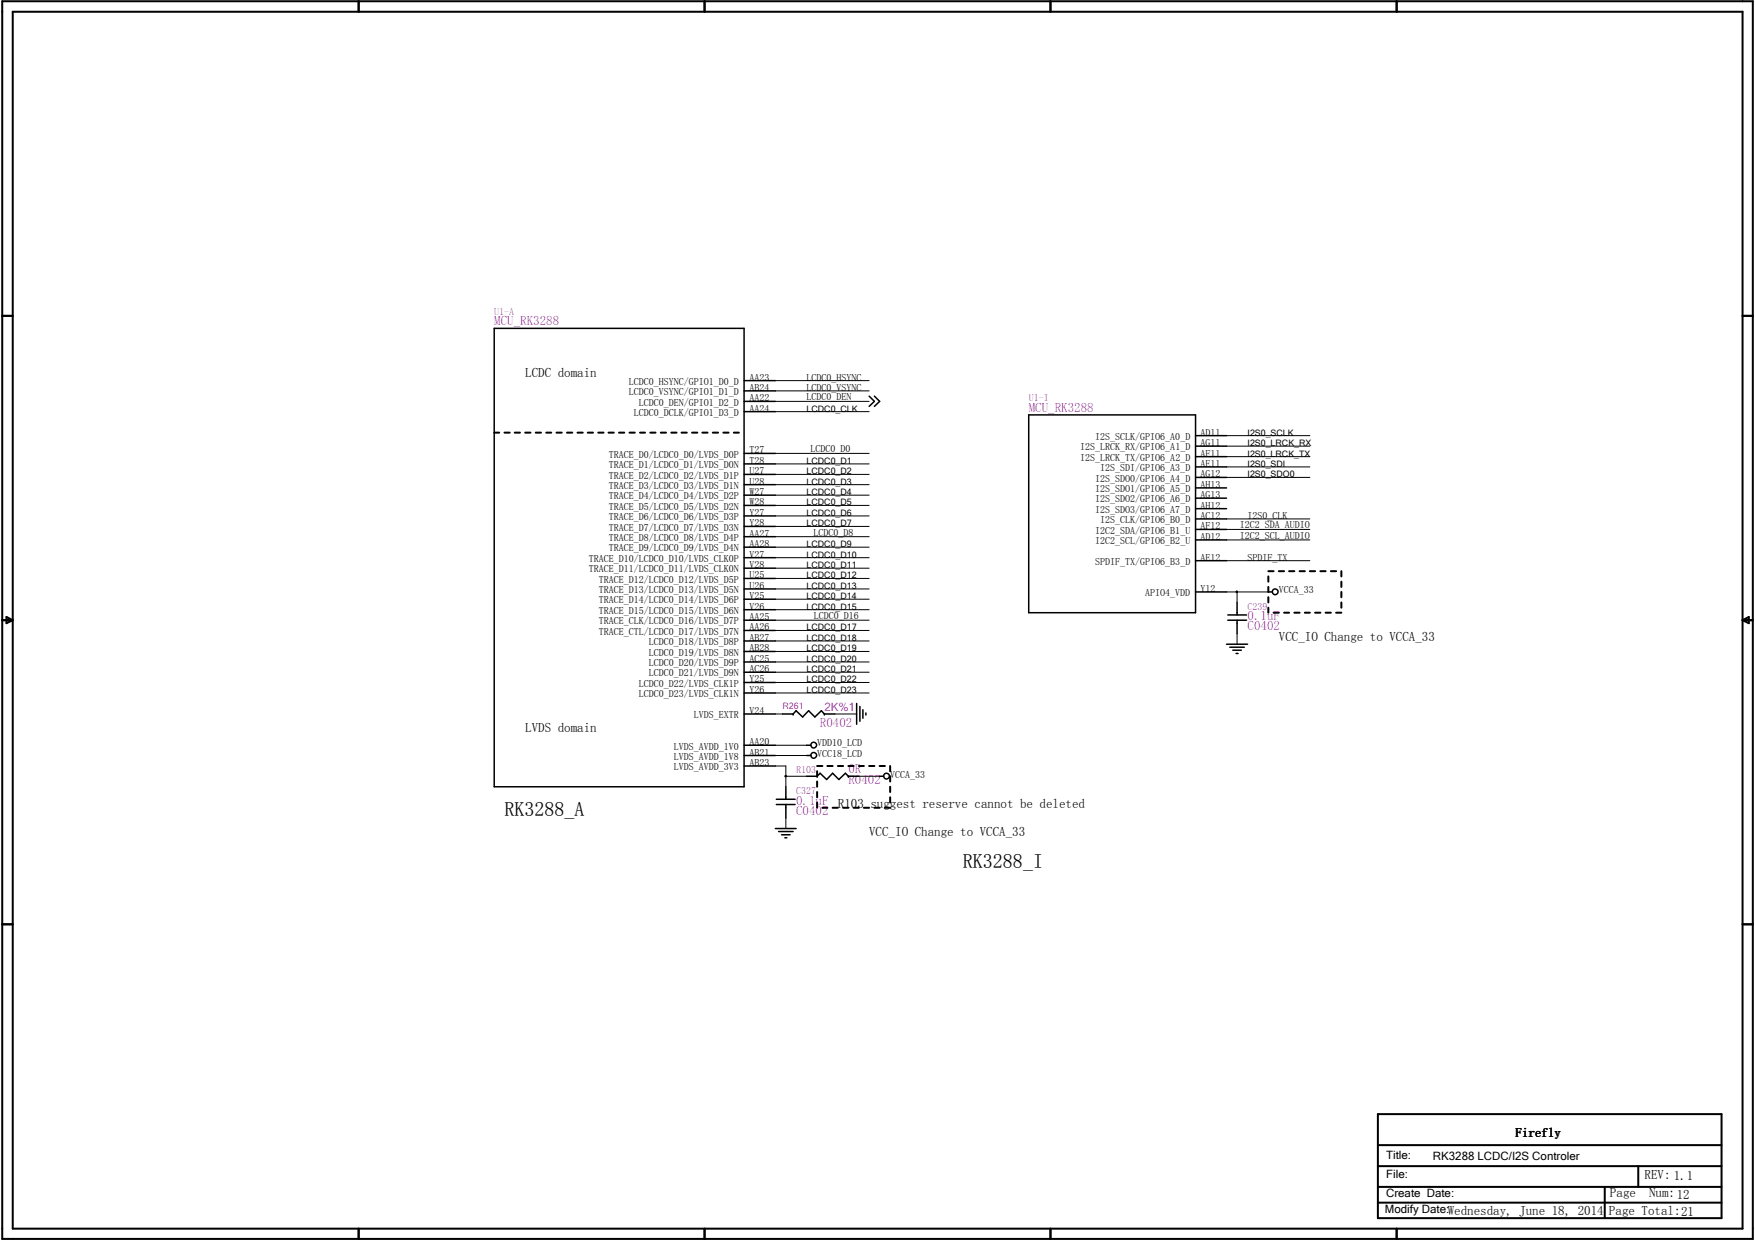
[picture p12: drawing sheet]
<svg xmlns="http://www.w3.org/2000/svg" width="297mm" height="210mm" viewBox="0 0 297 210" stroke-linecap="round" stroke-linejoin="round" font-family="sans-serif">
<defs><g id="words">
<g font-size="3.4">
<text x="85.4" y="138.1">RK3288_A</text>
<text x="163" y="146.9">RK3288_I</text>
</g>
<g font-size="2.2" fill="#f0f">
<text x="83.6" y="55.1">MCU_RK3288</text>
<text x="174.1" y="69.7">MCU_RK3288</text>
<text x="211.2" y="106.7">C0402</text>
<text x="211.2" y="105">0.1uF</text>
<text x="138.8" y="123.1">R0402</text>
<text x="143.6" y="130.9">0R</text>
<text x="134.7" y="138">C0402</text>
<text x="134.7" y="136.2">0.1uF</text>
<text x="143.6" y="132.7">R0402</text>
</g>
<g font-size="2.2">
<text x="88.9" y="63.9">LCDC domain</text>
<text x="216.4" y="108.5">VCC_IO Change to VCCA_33</text>
<text x="88.9" y="123.9">LVDS domain</text>
<text x="141.8" y="136.7">R103 suggest reserve cannot be deleted</text>
<text x="147.1" y="141.6">VCC_IO Change to VCCA_33</text>
<text x="256.5" y="192.4">Firefly</text>
<text x="272.5" y="202.7">Page</text>
<text x="278.3" y="199.5">REV: 1.1</text>
<text x="279.1" y="202.7">Num:12</text>
<text x="272.3" y="205.7">Page Total:21</text>
</g>
<text font-size="1.9" fill="#f0f" x="139.5" y="120.3">2K%1</text>
<g font-size="1.9">
<text x="234.6" y="196.2">Title:</text>
<text x="242.5" y="196.3">RK3288 LCDC/I2S Controler</text>
<text x="234.6" y="199.3">File:</text>
<text x="234.6" y="202.7">Create Date:</text>
<text x="234.4" y="205.4">Modify Date:Wednesday, June 18, 2014</text>
</g>
<g font-size="1.7" fill="#f0f">
<text x="83.6" y="53.3">U1-A</text>
<text x="174.1" y="67.9">U1-I</text>
<text x="211.2" y="103.2">C239</text>
<text x="134.7" y="130.9">R103</text>
<text x="134.7" y="134.4">C327</text>
</g>
<g font-size="1.7">
<text x="106.4" y="65.2">LCDC0_HSYNC/GPIO1_D0_D</text>
<text x="126.8" y="64.4">AA23</text>
<text x="136.5" y="64.4">LCDC0_HSYNC</text>
<text x="106.4" y="66.9">LCDC0_VSYNC/GPIO1_D1_D</text>
<text x="107.3" y="70.4">LCDC0_DCLK/GPIO1_D3_D</text>
<text x="108.1" y="68.7">LCDC0_DEN/GPIO1_D2_D</text>
<text x="126.8" y="69.7">AA24</text>
<text x="126.8" y="67.9">AA22</text>
<text x="126.8" y="66.2">AB24</text>
<text x="136.5" y="66.2">LCDC0_VSYNC</text>
<text x="136.5" y="67.8">LCDC0_DEN</text>
<text x="103" y="77.5">TRACE_D0/LCDC0_D0/LVDS_D0P</text>
<text x="126.8" y="76.8">T27</text>
<text x="137.2" y="76.6">LCDC0_D0</text>
<text x="182.8" y="76.2">I2S_LRCK_RX/GPIO6_A1_D</text>
<text x="185.4" y="74.5">I2S_SCLK/GPIO6_A0_D</text>
<text x="203.2" y="73.7">AD11</text>
<text x="203.2" y="75.5">AG11</text>
<text x="203.2" y="77.3">AF11</text>
<text x="103" y="79.2">TRACE_D1/LCDC0_D1/LVDS_D0N</text>
<text x="103" y="81">TRACE_D2/LCDC0_D2/LVDS_D1P</text>
<text x="103" y="82.8">TRACE_D3/LCDC0_D3/LVDS_D1N</text>
<text x="126.8" y="78.5">T28</text>
<text x="126.8" y="80.3">U27</text>
<text x="126.8" y="82">U28</text>
<text x="126.8" y="83.8">W27</text>
<text x="182.8" y="78">I2S_LRCK_TX/GPIO6_A2_D</text>
<text x="185.4" y="81.5">I2S_SDO0/GPIO6_A4_D</text>
<text x="185.4" y="83.3">I2S_SDO1/GPIO6_A5_D</text>
<text x="186.2" y="79.8">I2S_SDI/GPIO6_A3_D</text>
<text x="203.2" y="79">AE11</text>
<text x="203.2" y="80.8">AG12</text>
<text x="203.2" y="82.6">AH13</text>
<text x="103" y="84.5">TRACE_D4/LCDC0_D4/LVDS_D2P</text>
<text x="103" y="86.3">TRACE_D5/LCDC0_D5/LVDS_D2N</text>
<text x="103" y="88.1">TRACE_D6/LCDC0_D6/LVDS_D3P</text>
<text x="103" y="89.8">TRACE_D7/LCDC0_D7/LVDS_D3N</text>
<text x="126.8" y="85.6">W28</text>
<text x="126.8" y="87.3">Y27</text>
<text x="126.8" y="89.1">Y28</text>
<text x="185.4" y="85">I2S_SDO2/GPIO6_A6_D</text>
<text x="185.4" y="86.8">I2S_SDO3/GPIO6_A7_D</text>
<text x="186.2" y="88.6">I2S_CLK/GPIO6_B0_D</text>
<text x="203.2" y="84.3">AG13</text>
<text x="203.2" y="86.1">AH12</text>
<text x="203.2" y="87.8">AC12</text>
<text x="203.2" y="89.6">AF12</text>
<text x="209.8" y="89.5">I2C2_SDA_AUDIO</text>
<text x="211.2" y="87.8">I2S0_CLK</text>
<text x="99.6" y="95.1">TRACE_D10/LCDC0_D10/LVDS_CLK0P</text>
<text x="103" y="93.3">TRACE_D9/LCDC0_D9/LVDS_D4N</text>
<text x="103" y="91.6">TRACE_D8/LCDC0_D8/LVDS_D4P</text>
<text x="126.8" y="92.6">AA28</text>
<text x="126.8" y="90.8">AA27</text>
<text x="126.8" y="94.4">V27</text>
<text x="137.7" y="90.7">LCDC0_D8</text>
<text x="185.4" y="95.6">SPDIF_TX/GPIO6_B3_D</text>
<text x="185.4" y="92.1">I2C2_SCL/GPIO6_B2_U</text>
<text x="185.4" y="90.3">I2C2_SDA/GPIO6_B1_U</text>
<text x="203.2" y="94.9">AE12</text>
<text x="203.2" y="91.4">AD12</text>
<text x="209.8" y="91.2">I2C2_SCL_AUDIO</text>
<text x="211.2" y="94.9">SPDIF_TX</text>
<text x="99.6" y="96.9">TRACE_D11/LCDC0_D11/LVDS_CLK0N</text>
<text x="101.3" y="98.6">TRACE_D12/LCDC0_D12/LVDS_D5P</text>
<text x="101.3" y="100.4">TRACE_D13/LCDC0_D13/LVDS_D5N</text>
<text x="126.8" y="96.2">V28</text>
<text x="126.8" y="97.9">U25</text>
<text x="126.8" y="99.7">U26</text>
<text x="126.8" y="101.4">V25</text>
<text x="193.8" y="100.9">APIO4_VDD</text>
<text x="203.2" y="100.2">Y12</text>
<text x="216.4" y="100.4">VCCA_33</text>
<text x="101.3" y="102.2">TRACE_D14/LCDC0_D14/LVDS_D6P</text>
<text x="101.3" y="103.9">TRACE_D15/LCDC0_D15/LVDS_D6N</text>
<text x="101.3" y="105.7">TRACE_CLK/LCDC0_D16/LVDS_D7P</text>
<text x="101.3" y="107.4">TRACE_CTL/LCDC0_D17/LVDS_D7N</text>
<text x="126.8" y="103.2">V26</text>
<text x="126.8" y="105">AA25</text>
<text x="126.8" y="106.7">AA26</text>
<text x="137.7" y="104.8">LCDC0_D16</text>
<text x="109.8" y="109.2">LCDC0_D18/LVDS_D8P</text>
<text x="109.8" y="111">LCDC0_D19/LVDS_D8N</text>
<text x="109.8" y="112.8">LCDC0_D20/LVDS_D9P</text>
<text x="126.8" y="108.5">AB27</text>
<text x="126.8" y="110.3">AB28</text>
<text x="126.8" y="112.1">AC25</text>
<text x="126.8" y="113.8">AC26</text>
<text x="108.1" y="116.2">LCDC0_D22/LVDS_CLK1P</text>
<text x="108.1" y="118">LCDC0_D23/LVDS_CLK1N</text>
<text x="109.8" y="114.5">LCDC0_D21/LVDS_D9N</text>
<text x="126.8" y="115.5">Y25</text>
<text x="126.8" y="117.3">Y26</text>
<text x="117.4" y="121.6">LVDS_EXTR</text>
<text x="126.8" y="120.9">V24</text>
<text x="114" y="128.6">LVDS_AVDD_1V8</text>
<text x="114" y="130.4">LVDS_AVDD_3V3</text>
<text x="114" y="126.9">LVDS_AVDD_1V0</text>
<text x="126.8" y="127.9">AB21</text>
<text x="126.8" y="129.7">AB23</text>
<text x="126.8" y="126.2">AA20</text>
<text x="138.3" y="128.1">VCC18_LCD</text>
<text x="138.3" y="126.3">VDD10_LCD</text>
<text x="150.7" y="131.6">VCCA_33</text>
</g>
<g font-size="1.5">
<text x="136.5" y="69.7">LCDC0_CLK</text>
<text x="211.2" y="73.7">I2S0_SCLK</text>
<text x="211.2" y="75.5">I2S0_LRCK_RX</text>
<text x="211.2" y="77.3">I2S0_LRCK_TX</text>
<text x="136.5" y="83.8">LCDC0_D4</text>
<text x="136.5" y="82">LCDC0_D3</text>
<text x="136.5" y="80.3">LCDC0_D2</text>
<text x="136.5" y="78.5">LCDC0_D1</text>
<text x="211.2" y="79">I2S0_SDI</text>
<text x="211.2" y="80.8">I2S0_SDO0</text>
<text x="136.5" y="85.6">LCDC0_D5</text>
<text x="136.5" y="89.1">LCDC0_D7</text>
<text x="136.5" y="87.3">LCDC0_D6</text>
<text x="136.5" y="94.4">LCDC0_D10</text>
<text x="136.5" y="92.6">LCDC0_D9</text>
<text x="136.5" y="101.4">LCDC0_D14</text>
<text x="136.5" y="99.7">LCDC0_D13</text>
<text x="136.5" y="97.9">LCDC0_D12</text>
<text x="136.5" y="96.2">LCDC0_D11</text>
<text x="136.5" y="103.2">LCDC0_D15</text>
<text x="136.5" y="106.7">LCDC0_D17</text>
<text x="136.5" y="113.8">LCDC0_D21</text>
<text x="136.5" y="112.1">LCDC0_D20</text>
<text x="136.5" y="110.3">LCDC0_D19</text>
<text x="136.5" y="108.5">LCDC0_D18</text>
<text x="136.5" y="117.3">LCDC0_D23</text>
<text x="136.5" y="115.5">LCDC0_D22</text>
</g>
<text font-size="1.5" fill="#f0f" x="132.5" y="120">R261</text>
</g></defs>
<g fill="none" stroke="#000" stroke-width=".34">
<path d="M.4 .2h296.3v209.5h-296.3zM2.2 2h292.7v206h-292.7zM60.7 .2v1.8M119.2 .2v1.8M177.8 .2v1.8M236.4 .2v1.8M.4 53.5h1.8M294.9 53.5h1.8M83.6 73.2h.9M85.4 73.2h.9M87.1 73.2h.9M88.9 73.2h.9"/>
<path d="M90.7 73.2h.9M92.5 73.2h.8M94.2 73.2h.9M96 73.2h.9M97.7 73.2h.9M99.5 73.2h.9M101.3 73.2h.8M103 73.2h.9M104.8 73.2h.9M106.5 73.2h.9M108.3 73.2h.9M110.1 73.2h.9"/>
<path d="M111.8 73.2h.9M113.6 73.2h.9M115.4 73.2h.8M117.1 73.2h.9M118.9 73.2h.9M120.6 73.2h.9M122.4 73.2h.9M124.2 73.2h.8M214.7 97.6v.9M214.7 99.4v.8M214.7 96.7h.9M216.4 96.7h.9"/>
<path d="M218.2 96.7h.9M220 96.7h.8M221.7 96.7h.9M223.5 96.7h.9M225.3 96.7h.8M227 96.7v.9M227 98.5v.9M.4 105h1.8M1.1 104.4l1.1 .6-1.1 .5zM214.7 101.1v.9M214.7 102.9v.8M215.6 103.7h.8"/>
<path d="M217.3 103.7h.9M219.1 103.7h.9M220.8 103.7h.9M222.6 103.7h.9M224.4 103.7h.9M226.1 103.7h.9M227 100.2v.9M227 102v.9M294.9 105h1.8M294.9 105l1.1-.6v1.1zM138.3 130.6v.8M138.3 132.3v.9"/>
<path d="M138.3 134.1v.9M138.3 135.8v.9M138.3 129.7h.9M139.2 136.7h.8M140 129.7h.9M140.9 136.7h.9M141.8 129.7h.9M142.7 136.7h.9M143.6 129.7h.9M144.5 136.7h.9M145.4 129.7h.8M146.2 136.7h.9"/>
<path d="M147.1 129.7h.9M148 136.7h.9M148.9 129.7h.9M149.8 136.7h.9M150.7 129.7v.9M150.7 131.4v.9M150.7 133.2v.9M150.7 135v.8M.4 156.5h1.8M294.9 156.5h1.8M233.2 193.8h58.2M233.2 188.6h58.2v17.6h-58.2z"/>
<path d="M233.2 197.4h58.2M277.3 197.4v3.5M60.7 208v1.7M119.2 208v1.7M177.8 208v1.7M233.2 200.9h58.2M233.2 203.6h58.2M236.4 208v1.7M271.6 200.9v5.3"/>
</g>
<g fill="none" stroke="#000" stroke-width=".25">
<path d="M83.6 55.6h42.3v77.6h-42.3zM125.9 69.7h5.3M125.9 67.9h5.3M125.9 64.4h5.3M125.9 66.2h5.3M125.9 76.8h5.3M125.9 78.5h5.3M147.1 67.1l.9 .8-.9 .9M148 67.1l.9 .8-.9 .9M174.1 70.2h28.2v33.5h-28.2zM202.3 73.7h5.3M202.3 75.5h5.3"/>
<path d="M202.3 77.3h5.3M202.3 79h5.3M125.9 80.3h5.3M125.9 82h5.3M125.9 83.8h5.3M125.9 85.6h5.3M125.9 87.3h5.3M125.9 89.1h5.3M125.9 92.6h5.3M125.9 90.8h5.3M125.9 94.4h5.3M125.9 96.2h5.3"/>
<path d="M125.9 97.9h5.3M125.9 99.7h5.3M202.3 80.8h5.3M202.3 82.6h5.3M202.3 84.3h5.3M202.3 86.1h5.3M202.3 87.8h5.3M202.3 94.9h5.3M202.3 91.4h5.3M202.3 89.6h5.3M125.9 105h5.3M125.9 101.4h5.3"/>
<path d="M125.9 103.2h5.3M125.9 106.7h5.3M125.9 108.5h5.3M125.9 110.3h5.3M125.9 112.1h5.3M125.9 113.8h5.3M125.9 115.5h5.3M125.9 117.3h5.3M145 119.1v3.5M145.5 119.6v2.5M202.3 100.2h5.3M207.6 109.1h3.6"/>
<path d="M207.8 105h3.2M207.8 104.1h3.2M208.1 109.6h2.5M208.7 110.1h1.4M209.2 110.6h.3M209.4 102v2.1M209.4 105v2.3M214.7 100.2h.6M125.9 127.9h5.3M125.9 129.7h5.3M125.9 126.2h5.3M125.9 120.9h5.3"/>
<path d="M131.4 136.2h3.2M131.4 135.3h3.2M132.5 120.9h1.7M133 133.2v2.1M133 136.2v2.3M134.2 120.9h.1M134.2 120.9l.5-.6 1.1 1.1 1.1-1.1 1 1.1 1.1-1.1 .5 .6M136.5 131.4h1.8M136.5 127.9h.7M136.5 126.2h.7M138.3 131.4h.1M138.3 131.4l.5-.5 1.1 1.1 1-1.1 1.1 1.1 1.1-1.1 .5 .5"/>
<path d="M139.5 120.9h.1M139.5 120.9h1.8M143.6 131.4h.1M143.6 131.4h1.8M146 120.1v1.5M146.6 120.7v.3M148.9 131.4h.7M131.2 140.3h3.5M131.8 140.8h2.4M132.3 141.3h1.4M132.8 141.8h.4"/>
<circle cx="215.8" cy="100.2" r=".49"/>
<circle cx="137.7" cy="127.9" r=".49"/>
<circle cx="137.7" cy="126.1" r=".49"/>
<circle cx="150" cy="131.4" r=".49"/>
</g>
<g fill="none" stroke="#000" stroke-width=".17">
<path d="M131.2 66.2h15.9M131.2 64.4h15.9M131.2 78.5h15.9M131.2 69.7h15.9M131.2 67.9h15.9M131.2 76.8h15.9M207.6 77.3h14.1M207.6 79h14.1M207.6 73.7h14.1M207.6 75.5h14.1M131.2 85.6h15.9M131.2 83.8h15.9"/>
<path d="M131.2 82h15.9M131.2 80.3h15.9M131.2 99.7h15.9M131.2 97.9h15.9M131.2 96.2h15.9M131.2 94.4h15.9M131.2 92.6h15.9M131.2 89.1h15.9M131.2 87.3h15.9M131.2 90.8h15.9M207.6 94.9h14.1M207.6 80.8h14.1"/>
<path d="M207.6 87.8h14.1M207.6 89.6h14.1M207.6 91.4h14.1M131.2 103.2h15.9M131.2 101.4h15.9M131.2 117.3h15.9M131.2 115.5h15.9M131.2 113.8h15.9M131.2 112.1h15.9M131.2 110.3h15.9M131.2 108.5h15.9M131.2 106.7h15.9"/>
<path d="M131.2 105h15.9M207.6 100.2h7.1M209.2 100.1l.3 .1-.2 .1zM209.4 100.2v1.8M209.4 107.3v1.8M131.2 129.7h1.8v3.5M131.2 126.2h5.3M131.2 127.9h5.3M131.2 120.9h1.3M132.9 131.3l.2 .1-.1 .1zM133 138.5v1.8M133 131.4h3.5"/>
<path d="M141.3 120.9h3.7M145.4 131.4h3.5"/>
</g>
<g fill="#000">
<path d="M209.2 100.1l.3 .1-.2 .1z" fill-rule="evenodd"/>
<path d="M132.9 131.3l.2 .1-.1 .1z" fill-rule="evenodd"/>
</g>
<use href="#words"/>
</svg>
